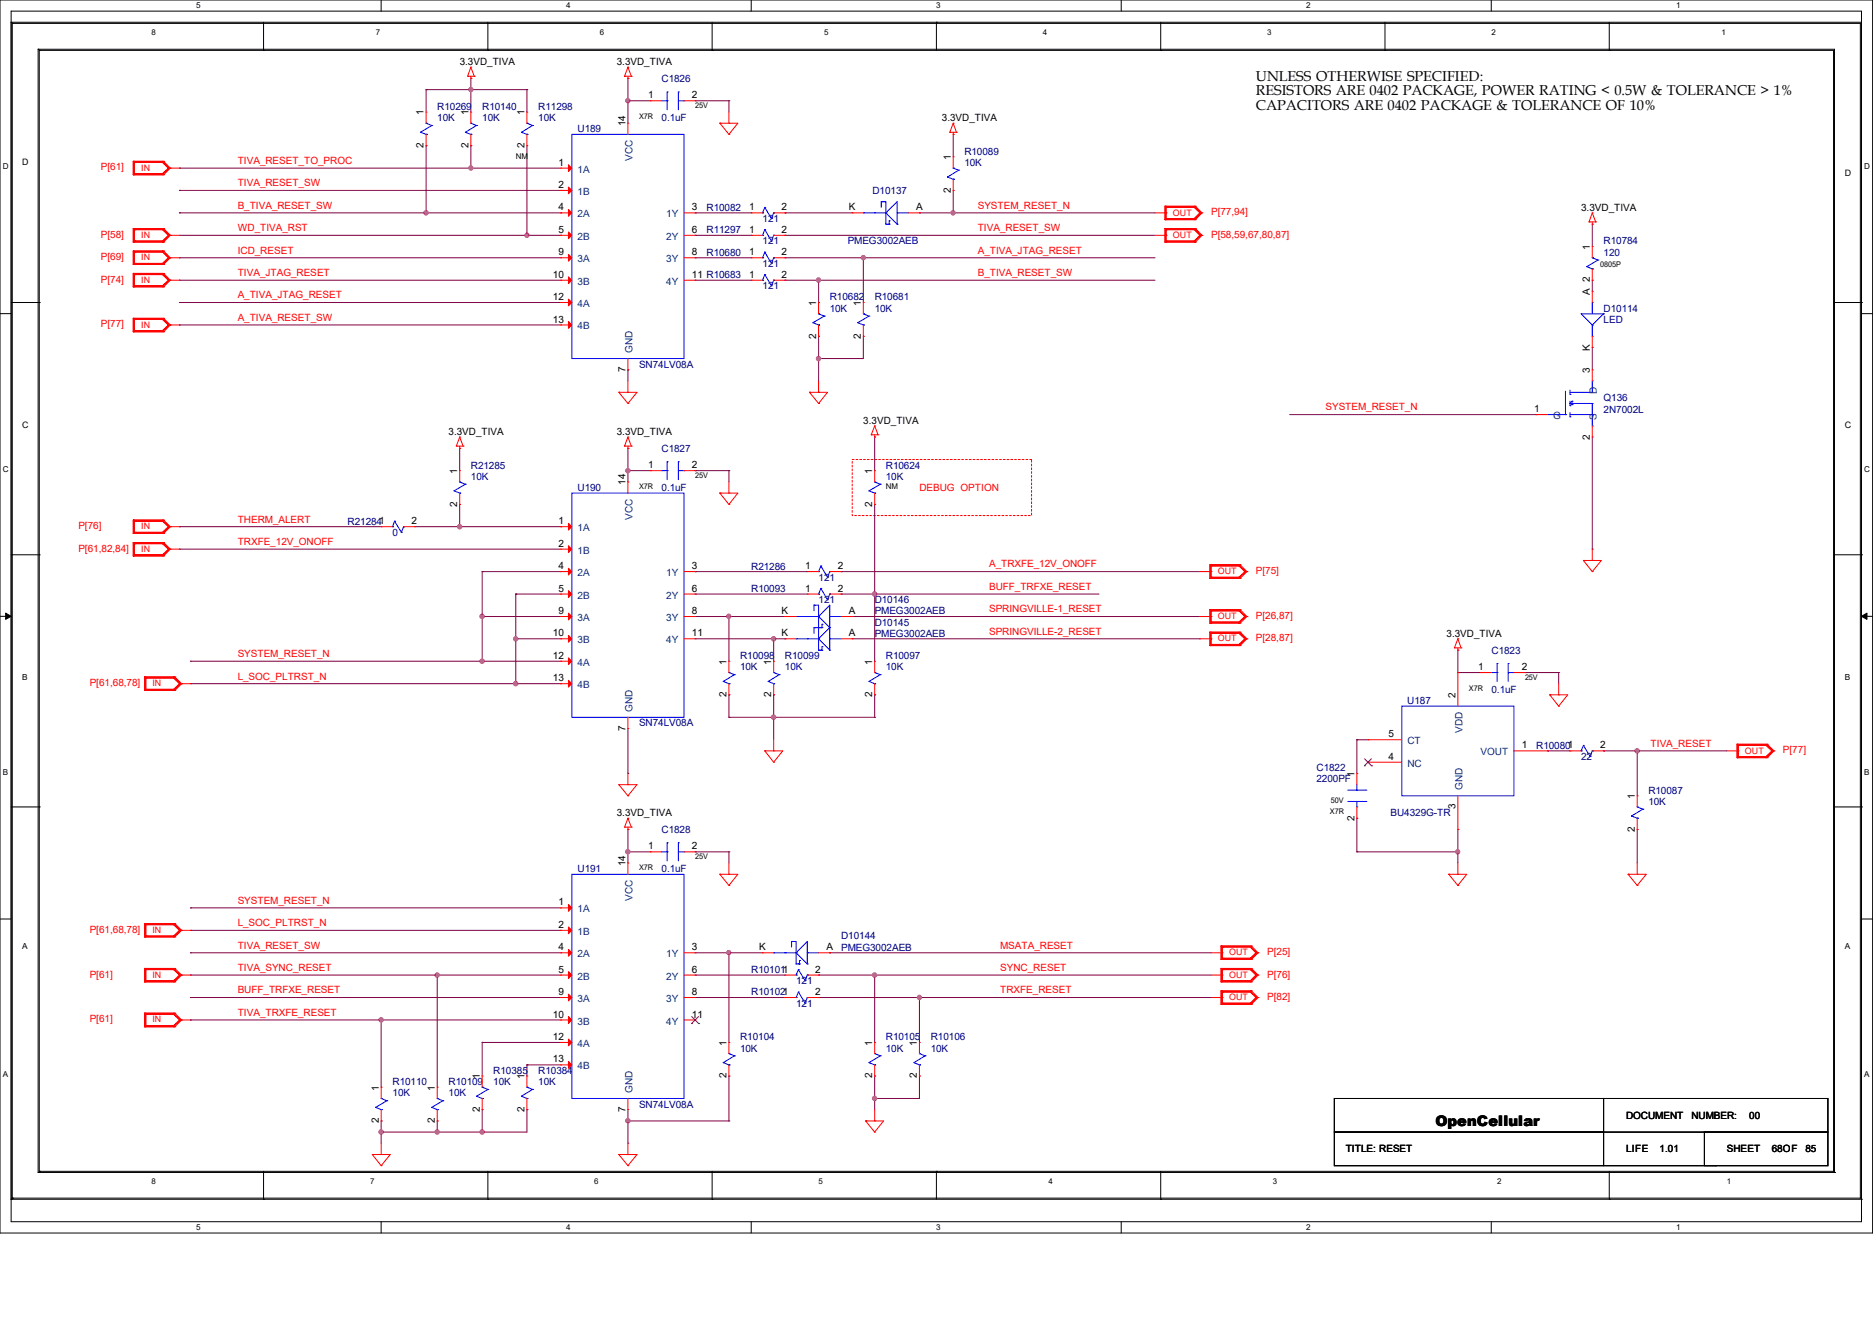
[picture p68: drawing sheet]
<svg xmlns="http://www.w3.org/2000/svg" width="420mm" height="297mm" viewBox="0 0 420 297" stroke-linecap="round" stroke-linejoin="round" font-family="sans-serif">
<defs><g id="words">
<text font-size="3.3" x="321.9" y="252.5">OpenCellular</text>
<g font-size="3.2">
<text x="281.6" y="18.2">UNLESS OTHERWISE SPECIFIED:</text>
<text x="281.6" y="21.4">RESISTORS ARE 0402 PACKAGE, POWER RATING &lt; 0.5W &amp; TOLERANCE &gt; 1%</text>
<text x="281.6" y="24.6">CAPACITORS ARE 0402 PACKAGE &amp; TOLERANCE OF 10%</text>
</g>
<g font-size="2.2">
<text x="103.1" y="14.6">3.3VD_TIVA</text>
<text x="138.3" y="14.6">3.3VD_TIVA</text>
<text x="145.3" y="22.1">1</text>
<text x="155.2" y="22.1">2</text>
<text x="95" y="25.9" transform="rotate(-90 95 25.9)">1</text>
<text x="105" y="25.9" transform="rotate(-90 105 25.9)">1</text>
<text x="117.6" y="25.9" transform="rotate(-90 117.6 25.9)">1</text>
<text x="140.3" y="28.4" transform="rotate(-90 140.3 28.4)">14</text>
<text x="211.2" y="27.2">3.3VD_TIVA</text>
<text x="95" y="33.2" transform="rotate(-90 95 33.2)">2</text>
<text x="105" y="33.2" transform="rotate(-90 105 33.2)">2</text>
<text x="117.6" y="33.2" transform="rotate(-90 117.6 33.2)">2</text>
<text x="213.2" y="35.9" transform="rotate(-90 213.2 35.9)">1</text>
<text x="125.2" y="37.2">1</text>
<text x="125.2" y="42.2">2</text>
<text x="125.2" y="47.2">4</text>
<text x="155.2" y="47.2">3</text>
<text x="168" y="47.2">1</text>
<text x="175.3" y="47.2">2</text>
<text x="190.3" y="47.2">K</text>
<text x="205.4" y="47.2">A</text>
<text x="213.2" y="43.3" transform="rotate(-90 213.2 43.3)">2</text>
<text x="354.5" y="47.3">3.3VD_TIVA</text>
<text x="125.2" y="52.2">5</text>
<text x="155.2" y="52.2">6</text>
<text x="168" y="52.2">1</text>
<text x="175.3" y="52.2">2</text>
<text x="125.2" y="57.3">9</text>
<text x="155.2" y="57.3">8</text>
<text x="168" y="57.3">1</text>
<text x="175.3" y="57.3">2</text>
<text x="356.5" y="56" transform="rotate(-90 356.5 56)">1</text>
<text x="124" y="62.3">10</text>
<text x="155.2" y="62.3">11 R10683</text>
<text x="168" y="62.3">1</text>
<text x="175.3" y="62.3">2</text>
<text x="124" y="67.3">12</text>
<text x="183" y="68.6" transform="rotate(-90 183 68.6)">1</text>
<text x="193" y="68.6" transform="rotate(-90 193 68.6)">1</text>
<text x="356.5" y="66.1" transform="rotate(-90 356.5 66.1)">A 2</text>
<text x="124" y="72.3">13</text>
<text x="183" y="75.9" transform="rotate(-90 183 75.9)">2</text>
<text x="193" y="75.9" transform="rotate(-90 193 75.9)">2</text>
<text x="140.3" y="83.5" transform="rotate(-90 140.3 83.5)">7</text>
<text x="356.5" y="83.7" transform="rotate(-90 356.5 83.7)">3</text>
<text x="356.5" y="78.7" transform="rotate(-90 356.5 78.7)">K</text>
<text x="193.6" y="95">3.3VD_TIVA</text>
<text x="344" y="92.5">1</text>
<text x="100.6" y="97.6">3.3VD_TIVA</text>
<text x="138.3" y="97.6">3.3VD_TIVA</text>
<text x="356.5" y="98.6" transform="rotate(-90 356.5 98.6)">2</text>
<text x="102.5" y="106.3" transform="rotate(-90 102.5 106.3)">1</text>
<text x="145.3" y="105">1</text>
<text x="155.2" y="105">2</text>
<text x="195.6" y="106.3" transform="rotate(-90 195.6 106.3)">1</text>
<text x="102.5" y="113.7" transform="rotate(-90 102.5 113.7)">2</text>
<text x="140.3" y="108.8" transform="rotate(-90 140.3 108.8)">14</text>
<text x="195.6" y="113.7" transform="rotate(-90 195.6 113.7)">2</text>
<text x="92.3" y="117.6">2</text>
<text x="125.2" y="117.6">1</text>
<text x="125.2" y="122.6">2</text>
<text x="125.2" y="127.7">4</text>
<text x="155.2" y="127.7">3</text>
<text x="180.6" y="127.7">1</text>
<text x="187.8" y="127.7">2</text>
<text x="125.2" y="132.7">5</text>
<text x="125.2" y="137.8">9</text>
<text x="155.2" y="132.7">6</text>
<text x="155.2" y="137.8">8</text>
<text x="175.3" y="137.8">K</text>
<text x="180.6" y="132.7">1</text>
<text x="187.8" y="132.7">2</text>
<text x="190.4" y="137.8">A</text>
<text x="124" y="142.7">10</text>
<text x="155.2" y="142.7">11</text>
<text x="175.3" y="142.7">K</text>
<text x="190.4" y="142.7">A</text>
<text x="324.4" y="142.8">3.3VD_TIVA</text>
<text x="124" y="147.8">12</text>
<text x="162.9" y="149.1" transform="rotate(-90 162.9 149.1)">1</text>
<text x="172.9" y="149.1" transform="rotate(-90 172.9 149.1)">1</text>
<text x="195.6" y="149.1" transform="rotate(-90 195.6 149.1)">1</text>
<text x="124" y="152.8">13</text>
<text x="331.4" y="150.3">1</text>
<text x="341.2" y="150.3">2</text>
<text x="162.9" y="156.4" transform="rotate(-90 162.9 156.4)">2</text>
<text x="172.9" y="156.4" transform="rotate(-90 172.9 156.4)">2</text>
<text x="195.6" y="156.4" transform="rotate(-90 195.6 156.4)">2</text>
<text x="326.3" y="156.6" transform="rotate(-90 326.3 156.6)">2</text>
<text x="140.3" y="164" transform="rotate(-90 140.3 164)">7</text>
<text x="311.3" y="165.4">5</text>
<text x="341.2" y="167.9">1</text>
<text x="358.8" y="167.9">2</text>
<text x="311.3" y="170.4">4</text>
<text x="303.7" y="174.2" transform="rotate(-90 303.7 174.2)">1</text>
<text x="366.6" y="179.2" transform="rotate(-90 366.6 179.2)">1</text>
<text x="138.3" y="183.1">3.3VD_TIVA</text>
<text x="303.7" y="184.1" transform="rotate(-90 303.7 184.1)">2</text>
<text x="326.3" y="181.6" transform="rotate(-90 326.3 181.6)">3</text>
<text x="145.3" y="190.5">1</text>
<text x="155.2" y="190.5">2</text>
<text x="366.6" y="186.6" transform="rotate(-90 366.6 186.6)">2</text>
<text x="140.3" y="194.3" transform="rotate(-90 140.3 194.3)">14</text>
<text x="125.2" y="203.1">1</text>
<text x="125.2" y="208.2">2</text>
<text x="125.2" y="213.2">4</text>
<text x="155.2" y="213.2">3</text>
<text x="170.2" y="213.2">K</text>
<text x="185.3" y="213.2">A</text>
<text x="125.2" y="218.2">5</text>
<text x="155.2" y="218.2">6</text>
<text x="182.8" y="218.2">2</text>
<text x="125.2" y="223.2">9</text>
<text x="155.2" y="223.2">8</text>
<text x="182.8" y="223.2">2</text>
<text x="124" y="228.3">10</text>
<text x="124" y="233.3">12</text>
<text x="155.2" y="228.3">11</text>
<text x="124" y="238.3">13</text>
<text x="162.9" y="234.6" transform="rotate(-90 162.9 234.6)">1</text>
<text x="195.6" y="234.6" transform="rotate(-90 195.6 234.6)">1</text>
<text x="205.6" y="234.6" transform="rotate(-90 205.6 234.6)">1</text>
<text x="84.9" y="244.6" transform="rotate(-90 84.9 244.6)">1</text>
<text x="97.5" y="244.6" transform="rotate(-90 97.5 244.6)">1</text>
<text x="107.6" y="242.1" transform="rotate(-90 107.6 242.1)">1</text>
<text x="117.6" y="242.1" transform="rotate(-90 117.6 242.1)">1</text>
<text x="162.9" y="241.9" transform="rotate(-90 162.9 241.9)">2</text>
<text x="195.6" y="241.9" transform="rotate(-90 195.6 241.9)">2</text>
<text x="205.6" y="241.9" transform="rotate(-90 205.6 241.9)">2</text>
<text x="84.9" y="252" transform="rotate(-90 84.9 252)">2</text>
<text x="97.5" y="252" transform="rotate(-90 97.5 252)">2</text>
<text x="107.6" y="249.5" transform="rotate(-90 107.6 249.5)">2</text>
<text x="117.6" y="249.5" transform="rotate(-90 117.6 249.5)">2</text>
<text x="140.3" y="249.5" transform="rotate(-90 140.3 249.5)">7</text>
<text x="364.6" y="251">DOCUMENT</text>
<text x="379.3" y="251">NUMBER:</text>
<text x="392.3" y="251">00</text>
<text x="301.8" y="258.5">TITLE: RESET</text>
<text x="364.6" y="258.5">LIFE</text>
<text x="372.1" y="258.5">1.01</text>
<text x="387.2" y="258.5">SHEET</text>
<text x="397.3" y="258.5">68OF</text>
<text x="404.8" y="258.5">85</text>
</g>
<g font-size="2.2" fill="#000080">
<text x="148.3" y="18.4">C1826</text>
<text x="98" y="24.6">R10269</text>
<text x="98" y="27.2">10K</text>
<text x="108.1" y="24.6">R10140</text>
<text x="108.1" y="27.2">10K</text>
<text x="120.7" y="24.6">R11298</text>
<text x="120.7" y="27.2">10K</text>
<text x="129.5" y="29.7">U189</text>
<text x="148.3" y="27.2">0.1uF</text>
<text x="216.2" y="34.7">R10089</text>
<text x="216.2" y="37.2">10K</text>
<text x="158.4" y="47.3">R10082</text>
<text x="195.6" y="43.5">D10137</text>
<text x="158.4" y="52.3">R11297</text>
<text x="171" y="49.8">121</text>
<text x="158.4" y="57.3">R10680</text>
<text x="171" y="54.8">121</text>
<text x="171" y="59.9">121</text>
<text x="190.1" y="54.8">PMEG3002AEB</text>
<text x="359.6" y="54.8">R10784</text>
<text x="359.6" y="57.3">120</text>
<text x="171" y="64.9">121</text>
<text x="186.1" y="67.4">R10682</text>
<text x="186.1" y="69.9">10K</text>
<text x="196.1" y="67.4">R10681</text>
<text x="196.1" y="69.9">10K</text>
<text x="359.6" y="69.9">D10114</text>
<text x="359.6" y="72.4">LED</text>
<text x="143.3" y="82.5">SN74LV08A</text>
<text x="359.6" y="90">Q136</text>
<text x="359.6" y="92.5">2N7002L</text>
<text x="148.3" y="101.3">C1827</text>
<text x="105.6" y="105.1">R21285</text>
<text x="105.6" y="107.6">10K</text>
<text x="198.6" y="105.1">R10624</text>
<text x="198.6" y="107.6">10K</text>
<text x="129.5" y="110.2">U190</text>
<text x="148.3" y="110.2">0.1uF</text>
<text x="77.9" y="117.7">R212841</text>
<text x="88" y="120.2">0</text>
<text x="168.4" y="127.8">R21286</text>
<text x="183.6" y="130.3">121</text>
<text x="168.4" y="132.8">R10093</text>
<text x="183.6" y="135.3">121</text>
<text x="196.1" y="135.3">D10146</text>
<text x="196.1" y="137.8">PMEG3002AEB</text>
<text x="196.1" y="140.3">D10145</text>
<text x="196.1" y="142.8">PMEG3002AEB</text>
<text x="165.9" y="147.9">R10098</text>
<text x="176" y="147.9">R10099</text>
<text x="198.6" y="147.9">R10097</text>
<text x="334.4" y="146.6">C1823</text>
<text x="165.9" y="150.4">10K</text>
<text x="176" y="150.4">10K</text>
<text x="198.6" y="150.4">10K</text>
<text x="334.4" y="155.4">0.1uF</text>
<text x="315.6" y="157.9">U187</text>
<text x="143.3" y="162.9">SN74LV08A</text>
<text x="344.5" y="168">R100801</text>
<text x="295.2" y="173">C1822</text>
<text x="354.5" y="170.5">22</text>
<text x="295.2" y="175.5">2200PF</text>
<text x="369.6" y="178.1">R10087</text>
<text x="311.8" y="183">BU4329G-TR</text>
<text x="369.6" y="180.6">10K</text>
<text x="148.3" y="186.9">C1828</text>
<text x="129.5" y="195.6">U191</text>
<text x="148.3" y="195.6">0.1uF</text>
<text x="188.6" y="210.7">D10144</text>
<text x="188.6" y="213.2">PMEG3002AEB</text>
<text x="168.4" y="218.3">R101011</text>
<text x="178.5" y="220.8">121</text>
<text x="168.4" y="223.3">R101021</text>
<text x="178.5" y="225.8">121</text>
<text x="165.9" y="233.3">R10104</text>
<text x="198.6" y="233.3">R10105</text>
<text x="208.7" y="233.3">R10106</text>
<text x="165.9" y="235.9">10K</text>
<text x="198.6" y="235.9">10K</text>
<text x="208.7" y="235.9">10K</text>
<text x="88" y="243.4">R10110</text>
<text x="88" y="245.9">10K</text>
<text x="100.6" y="243.4">R10109</text>
<text x="100.6" y="245.9">10K</text>
<text x="110.6" y="240.9">R10385</text>
<text x="110.6" y="243.4">10K</text>
<text x="120.7" y="240.9">R10384</text>
<text x="120.7" y="243.4">10K</text>
<text x="143.3" y="248.5">SN74LV08A</text>
</g>
<g font-size="2.2" fill="#f00">
<text x="22.6" y="38.2">P[61]</text>
<text x="53.3" y="41.8">TIVA_RESET_SW</text>
<text x="53.3" y="36.8">TIVA_RESET_TO_PROC</text>
<text x="53.3" y="46.8">B_TIVA_RESET_SW</text>
<text x="219.2" y="46.8">SYSTEM_RESET_N</text>
<text x="22.6" y="53.3">P[58]</text>
<text x="53.3" y="51.9">WD_TIVA_RST</text>
<text x="219.2" y="51.9">TIVA_RESET_SW</text>
<text x="271.6" y="48.3">P[77,94]</text>
<text x="271.6" y="53.3">P[58,59,67,80,87]</text>
<text x="22.6" y="58.3">P[69]</text>
<text x="53.3" y="56.9">ICD_RESET</text>
<text x="219.2" y="56.9">A_TIVA_JTAG_RESET</text>
<text x="22.6" y="63.4">P[74]</text>
<text x="53.3" y="61.9">TIVA_JTAG_RESET</text>
<text x="219.2" y="61.9">B_TIVA_RESET_SW</text>
<text x="53.3" y="66.9">A_TIVA_JTAG_RESET</text>
<text x="53.3" y="72">A_TIVA_RESET_SW</text>
<text x="22.6" y="73.4">P[77]</text>
<text x="297.2" y="92.1">SYSTEM_RESET_N</text>
<text x="206.2" y="110.2">DEBUG OPTION</text>
<text x="17.6" y="118.7">P[76]</text>
<text x="53.3" y="117.2">THERM_ALERT</text>
<text x="17.6" y="123.7">P[61,82,84]</text>
<text x="53.3" y="122.3">TRXFE_12V_ONOFF</text>
<text x="221.8" y="127.3">A_TRXFE_12V_ONOFF</text>
<text x="281.6" y="128.7">P[75]</text>
<text x="221.8" y="137.4">SPRINGVILLE-1_RESET</text>
<text x="221.8" y="132.3">BUFF_TRFXE_RESET</text>
<text x="221.8" y="142.4">SPRINGVILLE-2_RESET</text>
<text x="281.6" y="138.8">P[26,87]</text>
<text x="281.6" y="143.8">P[28,87]</text>
<text x="53.3" y="147.4">SYSTEM_RESET_N</text>
<text x="20.1" y="153.9">P[61,68,78]</text>
<text x="53.3" y="152.4">L_SOC_PLTRST_N</text>
<text x="370.1" y="167.5">TIVA_RESET</text>
<text x="399.8" y="169">P[77]</text>
<text x="53.3" y="202.7">SYSTEM_RESET_N</text>
<text x="20.1" y="209.2">P[61,68,78]</text>
<text x="53.3" y="207.8">L_SOC_PLTRST_N</text>
<text x="53.3" y="212.8">TIVA_RESET_SW</text>
<text x="224.3" y="212.8">MSATA_RESET</text>
<text x="284.1" y="214.2">P[25]</text>
<text x="20.1" y="219.3">P[61]</text>
<text x="53.3" y="217.8">TIVA_SYNC_RESET</text>
<text x="224.3" y="217.8">SYNC_RESET</text>
<text x="284.1" y="219.3">P[76]</text>
<text x="53.3" y="222.8">BUFF_TRFXE_RESET</text>
<text x="53.3" y="227.9">TIVA_TRXFE_RESET</text>
<text x="224.3" y="222.8">TRXFE_RESET</text>
<text x="284.1" y="224.3">P[82]</text>
<text x="20.1" y="229.3">P[61]</text>
</g>
<g font-size="2.2" fill="#004080">
<text x="129.5" y="38.7">1A</text>
<text x="141.9" y="36.1" transform="rotate(-90 141.9 36.1)">VCC</text>
<text x="129.5" y="43.7">1B</text>
<text x="129.5" y="53.8">2B</text>
<text x="129.5" y="48.8">2A</text>
<text x="149.4" y="48.8">1Y</text>
<text x="149.4" y="53.8">2Y</text>
<text x="129.5" y="58.8">3A</text>
<text x="149.4" y="58.8">3Y</text>
<text x="129.5" y="63.9">3B</text>
<text x="149.4" y="63.9">4Y</text>
<text x="129.5" y="68.9">4A</text>
<text x="129.5" y="73.9">4B</text>
<text x="141.9" y="79.2" transform="rotate(-90 141.9 79.2)">GND</text>
<text x="358.1" y="88.3" transform="rotate(-90 358.1 88.3)">D</text>
<text x="348.3" y="94">G</text>
<text x="358.1" y="94.3" transform="rotate(-90 358.1 94.3)">S</text>
<text x="129.5" y="119.2">1A</text>
<text x="141.9" y="116.6" transform="rotate(-90 141.9 116.6)">VCC</text>
<text x="129.5" y="124.2">1B</text>
<text x="129.5" y="129.2">2A</text>
<text x="149.4" y="129.2">1Y</text>
<text x="129.5" y="134.3">2B</text>
<text x="149.4" y="134.3">2Y</text>
<text x="129.5" y="139.3">3A</text>
<text x="149.4" y="139.3">3Y</text>
<text x="129.5" y="144.3">3B</text>
<text x="129.5" y="149.4">4A</text>
<text x="149.4" y="144.3">4Y</text>
<text x="129.5" y="154.4">4B</text>
<text x="141.9" y="159.6" transform="rotate(-90 141.9 159.6)">GND</text>
<text x="315.6" y="167">CT</text>
<text x="328" y="164.4" transform="rotate(-90 328 164.4)">VDD</text>
<text x="315.6" y="172">NC</text>
<text x="332" y="169.5">VOUT</text>
<text x="328" y="177.2" transform="rotate(-90 328 177.2)">GND</text>
<text x="141.9" y="202.1" transform="rotate(-90 141.9 202.1)">VCC</text>
<text x="129.5" y="209.7">1B</text>
<text x="129.5" y="204.7">1A</text>
<text x="129.5" y="214.8">2A</text>
<text x="149.4" y="214.8">1Y</text>
<text x="129.5" y="219.8">2B</text>
<text x="149.4" y="219.8">2Y</text>
<text x="129.5" y="224.8">3A</text>
<text x="149.4" y="224.8">3Y</text>
<text x="129.5" y="229.8">3B</text>
<text x="149.4" y="229.8">4Y</text>
<text x="129.5" y="234.9">4A</text>
<text x="129.5" y="239.9">4B</text>
<text x="141.9" y="245.1" transform="rotate(-90 141.9 245.1)">GND</text>
</g>
<g font-size="2">
<text x="5" y="37">D</text>
<text x="413.6" y="39.5">D</text>
<text x="5" y="96.1">C</text>
<text x="413.6" y="96.1">C</text>
</g>
<g font-size="2" fill="#f00">
<text x="31.7" y="38.3">IN</text>
<text x="31.7" y="53.3">IN</text>
<text x="263" y="48.3">OUT</text>
<text x="263" y="53.3">OUT</text>
<text x="31.7" y="58.4">IN</text>
<text x="31.7" y="63.4">IN</text>
<text x="31.7" y="73.5">IN</text>
<text x="31.7" y="118.7">IN</text>
<text x="31.7" y="123.8">IN</text>
<text x="273" y="128.8">OUT</text>
<text x="273" y="138.9">OUT</text>
<text x="273" y="143.9">OUT</text>
<text x="34.2" y="153.9">IN</text>
<text x="391.2" y="169">OUT</text>
<text x="34.2" y="209.3">IN</text>
<text x="275.6" y="214.3">OUT</text>
<text x="34.2" y="219.3">IN</text>
<text x="275.6" y="219.3">OUT</text>
<text x="275.6" y="224.4">OUT</text>
<text x="34.2" y="229.4">IN</text>
</g>
<g font-size="1.9">
<text x="5" y="152.6">B</text>
<text x="413.6" y="152.6">B</text>
<text x="5" y="212.9">A</text>
<text x="413.6" y="212.9">A</text>
</g>
<g font-size="1.8">
<text x="44" y="1.9">5</text>
<text x="127" y="1.9">4</text>
<text x="209.9" y="1.9">3</text>
<text x="292.9" y="1.9">2</text>
<text x="375.9" y="1.9">1</text>
<text x="34" y="7.9">8</text>
<text x="84.2" y="7.9">7</text>
<text x="134.5" y="7.9">6</text>
<text x="184.8" y="7.9">5</text>
<text x="233.8" y="7.9">4</text>
<text x="284.1" y="7.9">3</text>
<text x="334.4" y="7.9">2</text>
<text x="386" y="7.9">1</text>
<text x="115.7" y="35.6">NM</text>
<text x=".6" y="38">D</text>
<text x="418" y="38">D</text>
<text x=".6" y="105.9">C</text>
<text x="418" y="105.9">C</text>
<text x="198.6" y="109.7">NM</text>
<text x=".6" y="173.8">B</text>
<text x="418" y="173.8">B</text>
<text x=".6" y="241.7">A</text>
<text x="418" y="241.7">A</text>
<text x="34" y="265.6">8</text>
<text x="83" y="265.6">7</text>
<text x="133.3" y="265.6">6</text>
<text x="183.6" y="265.6">5</text>
<text x="235.1" y="265.6">4</text>
<text x="285.4" y="265.6">3</text>
<text x="335.7" y="265.6">2</text>
<text x="387.2" y="265.6">1</text>
<text x="44" y="275.9">5</text>
<text x="127" y="275.9">4</text>
<text x="209.9" y="275.9">3</text>
<text x="292.9" y="275.9">2</text>
<text x="375.9" y="275.9">1</text>
</g>
<g font-size="1.7">
<text x="143.3" y="26.8">X7R</text>
<text x="155.9" y="24.2">25V</text>
<text x="358.8" y="59.9">0805P</text>
<text x="155.9" y="107.2">25V</text>
<text x="143.3" y="109.7">X7R</text>
<text x="329.4" y="155">X7R</text>
<text x="342" y="152.5">25V</text>
<text x="298.2" y="182.6">X7R</text>
<text x="298.4" y="180.1">50V</text>
<text x="143.3" y="195.2">X7R</text>
<text x="155.9" y="192.7">25V</text>
</g>
</g></defs>
<path d="M0 0h419.9v276.6h-419.9zM2.5 2.5h414.9v271.6h-414.9z" fill="none" stroke="#000" stroke-width=".22"/>
<g fill="#fff">
<path d="M44 .3h1v1.9h-1z"/>
<path d="M44 274.3h1v2h-1z"/>
</g>
<path d="M85.5 0v2.5M85.5 274.1v2.5" fill="none" stroke="#000" stroke-width=".22"/>
<g fill="#fff">
<path d="M127 .3h.9v1.9h-.9z"/>
<path d="M127 274.3h.9v2h-.9z"/>
</g>
<path d="M168.4 0v2.5M168.4 274.1v2.5" fill="none" stroke="#000" stroke-width=".22"/>
<g fill="#fff">
<path d="M209.9 .3h1v1.9h-1z"/>
<path d="M209.9 274.3h1v2h-1z"/>
</g>
<path d="M251.4 0v2.5M251.4 274.1v2.5" fill="none" stroke="#000" stroke-width=".22"/>
<g fill="#fff">
<path d="M292.9 .3h1v1.9h-1z"/>
<path d="M292.9 274.3h1v2h-1z"/>
</g>
<path d="M334.4 0v2.5M334.4 274.1v2.5" fill="none" stroke="#000" stroke-width=".22"/>
<g fill="#fff">
<path d="M375.9 .3h1v1.9h-1z"/>
<path d="M375.9 274.3h1v2h-1z"/>
<path d="M.6 36.4h1.3v2h-1.3z"/>
<path d="M418 36.4h1.3v2h-1.3z"/>
<path d="M.6 104.3h1.3v2h-1.3z"/>
<path d="M418 104.3h1.3v2h-1.3z"/>
</g>
<path d="M0 70.4h2.5M417.4 70.4h2.5" fill="none" stroke="#000" stroke-width=".22"/>
<g fill="#fff">
<path d="M.6 172.2h1.2v2h-1.2z"/>
<path d="M418 172.2h1.2v2h-1.2z"/>
</g>
<path d="M0 138.3h2.5M417.4 138.3h2.5" fill="none" stroke="#000" stroke-width=".22"/>
<path d="M1.3 137.5l1.2 .8-1.2 .6zM417.4 138.3l1.2-.8v1.4z" fill="#000" stroke="#000" stroke-width=".22"/>
<g fill="#fff">
<path d="M.6 240.1h1.2v2h-1.2z"/>
<path d="M418 240.1h1.2v2h-1.2z"/>
</g>
<g fill="none" stroke="#000" stroke-width=".22">
<path d="M2.5 5h.1M2.5 5h414.9v264M2.5 5v264M2.8 5.2h.1M2.8 5.2v263.6M2.8 5.2h414.4v263.6M8.6 11h.1M8.6 11v252M8.6 11h402.8v252M8.8 11.3h.1M8.8 11.3h402.3v251.5M8.8 11.3v251.5"/>
<path d="M59.1 11.3h.1M59.1 5v6.3M109.4 11.3h.1M109.4 5v6.3M159.7 11.3h.1M159.7 5v6.3M210 5h.1M210 5v6.3M260.3 11.3h.1M260.3 5v6.3M310.6 11.3h.1M310.6 5v6.3"/>
<path d="M360.8 11.3h.1M360.8 5v6.3M2.5 67.9h6.3M8.8 67.9h.1M411.1 67.9h6.3M417.4 67.9h.1M2.5 124.5h6.3M8.8 124.5h.1M411.1 124.5h6.3M417.4 124.5h.1M2.5 181h6.3M8.8 181h.1"/>
<path d="M411.1 181h6.3M417.4 181h.1M0 206.2h2.5M417.4 206.2h2.5M299.2 246.4h110.7v7.6h-110.7zM299.2 254h60.4v7.5h-60.4zM359.6 246.4h.1M359.6 246.4v7.6M382.2 254h27.7v7.5h-27.7zM2.5 269h.1M2.5 269h414.9M2.8 268.8h.1"/>
<path d="M2.8 268.8h414.4M8.6 263h.1M8.6 263h402.8M8.8 262.8h.1M8.8 262.8h402.3M59.1 269h.1M59.1 262.8v6.2M109.4 269h.1M109.4 262.8v6.2M159.7 269h.1M159.7 262.8v6.2M210 262.8h.1"/>
<path d="M210 262.8v6.2M260.3 269h.1M260.3 262.8v6.2M359.6 261.5h25.1M360.8 269h.1M360.8 262.8v6.2M384.7 261.5h.1M411.1 262.8h.1M411.4 263h.1M417.2 268.8h.1M417.4 269h.1"/>
</g>
<path d="M191.1 103.1h40.2v12.6h-40.2z" fill="none" stroke="#f00" stroke-width=".22" stroke-dasharray=".4"/>
<g fill="none" stroke="#800040" stroke-width=".22">
<path d="M105.6 17.6h.1M105.6 17.6v7.5M140.8 17.6h.1M140.8 17.6v10M40.2 37.7h.1M40.2 37.7h85.5M95.5 20.1h.1M95.5 32.7h.1M95.5 20.1v5M95.5 32.7v15.1M95.5 20.1h22.7M105.6 20.1h.1"/>
<path d="M105.6 32.7h.1M105.6 37.7h.1M105.6 32.7v5M118.2 20.1h.1M118.2 20.1v5M118.2 32.7v20.1M140.8 22.6h.1M140.8 22.6h5M155.9 22.6h.1M155.9 22.6h7.5M163.4 22.6h.1M163.4 22.6v2.5"/>
<path d="M213.7 30.1h.1M213.7 30.1v5.1M40.2 42.7h.1M40.2 57.8h.1M40.2 47.8h.1M40.2 42.7h85.5M40.2 52.8h85.5M40.2 47.8h85.5M40.2 57.8h85.5M118.2 52.8h.1M125.7 47.8h.1M125.7 52.8h.1"/>
<path d="M155.9 47.8h.1M155.9 57.8h.1M155.9 52.8h.1M155.9 52.8h12.5M155.9 47.8h12.5M155.9 57.8h12.5M176 57.8h.1M176 47.8h.1M176 52.8h.1M176 52.8h83M176 47.8h15.1M176 57.8h83"/>
<path d="M193.6 57.8h.1M193.6 57.8v10.1M206.2 47.8h.1M206.2 47.8h52.8M213.7 47.8h.1M213.7 42.7h.1M213.7 42.7v5.1M357 50.3h.1M357 50.3v5M40.2 67.9h.1M40.2 62.9h.1M40.2 72.9h.1"/>
<path d="M40.2 67.9h85.5M40.2 62.9h85.5M40.2 72.9h85.5M155.9 62.9h.1M155.9 62.9h12.5M176 62.9h.1M176 62.9h83M183.6 75.4h.1M183.6 62.9h.1M183.6 62.9v5M183.6 75.4v10.1M193.6 75.4h.1"/>
<path d="M193.6 75.4v5h-10M357 77.9h.1M357 62.9h.1M357 62.9v2.5M357 77.9v5.1M140.8 83h.1M140.8 83v2.5M183.6 80.4h.1M196.1 98h.1M196.1 98v7.6M289.2 93h55.3M344.5 93h.1"/>
<path d="M357 98v25.2M40.2 118.2h.1M40.2 118.2h45.3M93 118.2h32.7M103.1 118.2h.1M103.1 100.6h.1M103.1 100.6v5M103.1 113.2v5M125.7 118.2h.1M140.8 100.6h.1M140.8 105.6h.1M140.8 100.6v7.5"/>
<path d="M140.8 105.6h5M155.9 105.6h.1M155.9 105.6h7.5M163.4 105.6h.1M163.4 105.6v2.5M196.1 113.2h.1M196.1 113.2v35.1M40.2 123.2h.1M40.2 123.2h85.5M108.1 138.3h.1M108.1 128.2h.1M108.1 138.3h17.6"/>
<path d="M108.1 128.2v20.1M108.1 128.2h17.6M115.7 133.3h.1M115.7 133.3h10M115.7 133.3v20.1M155.9 133.3h.1M155.9 128.2h.1M155.9 133.3h25.1M155.9 138.3h20.1M155.9 128.2h25.1M163.4 138.3h.1M163.4 138.3v10"/>
<path d="M176 138.3h.1M188.6 133.3h.1M188.6 128.2h.1M188.6 133.3h57.8M188.6 128.2h80.4M191.1 138.3h77.9M196.1 133.3h.1M269 138.3h.1M357 123.2h.1M42.7 153.4h.1M42.7 148.3h.1M42.7 153.4h83"/>
<path d="M42.7 148.3h83M108.1 148.3h.1M115.7 153.4h.1M115.7 143.3h.1M115.7 143.3h10M155.9 143.3h20.1M163.4 155.9h.1M163.4 155.9v5M173.5 143.3h.1M173.5 155.9h.1M173.5 143.3v5M173.5 155.9v10"/>
<path d="M176 143.3h.1M191.1 143.3h77.9M196.1 155.9h.1M196.1 155.9v5M269 143.3h.1M326.9 145.8h.1M326.9 150.9h.1M326.9 145.8v5.1M326.9 150.9h5M342 150.9h.1M342 150.9h7.5M349.5 150.9h.1"/>
<path d="M349.5 150.9v2.5M140.8 173.5h.1M140.8 163.4v10.1M163.4 160.9h.1M163.4 160.9h32.7M173.5 160.9h.1M196.1 160.9h.1M304.2 165.9h.1M304.2 165.9v7.6M304.2 165.9h2.5M347 168.4h.1M347 168.4h5"/>
<path d="M359.6 168.4h.1M359.6 168.4h27.6M367.1 168.4h.1M367.1 168.4v10.1M140.8 186.1h.1M140.8 191.1h.1M140.8 186.1v7.5M140.8 191.1h5M155.9 191.1h.1M155.9 191.1h7.5M163.4 191.1h.1M163.4 191.1v2.5"/>
<path d="M304.2 183.6h.1M304.2 191.1h.1M304.2 191.1h22.7M304.2 183.6v7.5M326.9 186.1h.1M326.9 191.1h.1M326.9 186.1v7.5M367.1 186.1h.1M367.1 186.1v7.5M42.7 208.7h.1M42.7 203.7h.1M42.7 218.7h.1"/>
<path d="M42.7 213.7h.1M42.7 218.7h83M42.7 213.7h83M42.7 208.7h83M42.7 203.7h83M98 218.7h.1M98 218.7v25.2M155.9 218.7h.1M155.9 218.7h20.1M155.9 213.7h15.1M163.4 213.7h.1M163.4 213.7v20.1"/>
<path d="M183.6 218.7h.1M183.6 218.7h88M186.1 213.7h.1M186.1 213.7h85.5M196.1 218.7h.1M196.1 218.7v15.1M42.7 223.8h.1M42.7 228.8h.1M42.7 228.8h83M42.7 223.8h83M85.5 228.8h.1M85.5 228.8v15.1"/>
<path d="M108.1 233.8h.1M108.1 233.8v7.6M108.1 233.8h17.6M118.2 238.9h.1M118.2 238.9v2.5M118.2 238.9h7.5M155.9 223.8h.1M155.9 223.8h20.1M183.6 223.8h.1M183.6 223.8h88M206.2 223.8h.1M206.2 223.8v10"/>
<path d="M85.5 251.5h.1M85.5 254h.1M85.5 251.5v5M98 251.5h.1M98 254h.1M98 251.5v2.5M108.1 248.9h.1M108.1 254h.1M108.1 248.9v5.1M118.2 248.9h.1M118.2 248.9v5.1h-32.7M140.8 251.5h.1"/>
<path d="M140.8 256.5h.1M140.8 248.9v7.6M140.8 251.5h22.6M163.4 241.4h.1M163.4 251.5h.1M163.4 241.4v10.1M196.1 246.4h.1M196.1 241.4h.1M196.1 241.4v7.5M206.2 241.4h.1M206.2 241.4v5h-10.1"/>
</g>
<g fill="#f0f" stroke="#f0f" stroke-width=".22">
<circle cx="98" cy="218.7" r=".49"/>
<circle cx="85.4" cy="228.8" r=".49"/>
<circle cx="85.4" cy="253.9" r=".49"/>
<circle cx="140.8" cy="22.6" r=".49"/>
<circle cx="140.8" cy="105.6" r=".49"/>
<circle cx="118.1" cy="52.8" r=".48"/>
<circle cx="173.5" cy="143.3" r=".49"/>
<circle cx="196.1" cy="133.2" r=".49"/>
<circle cx="115.6" cy="153.4" r=".49"/>
<circle cx="115.6" cy="143.3" r=".49"/>
<circle cx="108.1" cy="148.3" r=".49"/>
<circle cx="108.1" cy="138.3" r=".49"/>
<circle cx="108.1" cy="253.9" r=".49"/>
<circle cx="98" cy="253.9" r=".49"/>
<circle cx="140.8" cy="191.1" r=".49"/>
<circle cx="163.4" cy="213.7" r=".48"/>
<circle cx="196.1" cy="246.4" r=".49"/>
<circle cx="196.1" cy="218.7" r=".49"/>
<circle cx="206.2" cy="223.8" r=".48"/>
<circle cx="105.6" cy="37.7" r=".48"/>
<circle cx="95.5" cy="47.7" r=".49"/>
<circle cx="193.6" cy="57.8" r=".48"/>
<circle cx="183.5" cy="80.4" r=".49"/>
<circle cx="183.5" cy="62.8" r=".49"/>
<circle cx="213.7" cy="47.7" r=".48"/>
<circle cx="367.1" cy="168.4" r=".49"/>
<circle cx="326.8" cy="191.1" r=".48"/>
<circle cx="105.6" cy="20.1" r=".48"/>
<circle cx="103.1" cy="118.2" r=".49"/>
<circle cx="140.8" cy="251.4" r=".49"/>
<circle cx="163.4" cy="138.3" r=".48"/>
<circle cx="173.5" cy="160.9" r=".49"/>
</g>
<g fill="none" stroke="#f00" stroke-width=".22">
<path d="M104.9 17.1h.1M104.9 17.1h1.4M105.6 17.6h.1M105.6 15.1h.1M105.6 17.1v.5M105.6 15.1l-.7 2M105.6 15.1l.7 2M106.3 17.1h.1M140 17.1h.1M140 17.1h1.6M140.8 17.6h.1M140.8 15.1h.1"/>
<path d="M140.8 17.1v.5M140.8 15.1l-.8 2M140.8 15.1l.8 2M141.6 17.1h.1M29.9 36.2h.1M29.9 39.2h.1M29.9 36.2h6.8M29.9 36.2v3M29.9 39.2h6.8M30.1 36.4h.1M30.1 38.9h.1M30.1 36.4h6.3"/>
<path d="M30.1 36.4v2.5M30.1 38.9h6.3M36.4 36.4h.1M36.4 38.9h.1M36.4 36.2h.1M36.4 39.2h.1M36.4 36.4l1.3 1.3M36.4 36.4l1.6 1.3M36.4 36.2l1.6 1.5M36.7 36.2h.1M36.7 39.2h.1M36.7 36.2l1.5 1.5"/>
<path d="M37.7 37.7h.1M37.7 37.7h2.5M37.7 37.7l-1.3 1.2M38 37.7h.1M38 37.7l-1.6 1.5M38 37.7l-1.6 1.2M38.2 37.7h.1M38.2 37.7l-1.5 1.5M95.5 25.1h.1M95.5 32.7h.1M95.5 25.1v2.5M95.5 30.1v2.6"/>
<path d="M105.6 25.1h.1M105.6 32.7h.1M105.6 25.1v2.5M105.6 30.1v2.6M118.2 25.1h.1M118.2 32.7h.1M118.2 25.1v2.5M118.2 30.1v2.6M125.7 37.7h.1M125.7 37.7h2.5M140.8 27.6h.1M140.8 27.6v2.5"/>
<path d="M145.8 22.6h.1M145.8 22.6h2.5M153.4 22.6h2.5M155.9 22.6h.1M161.4 27.6h.1M161.4 27.6l2 2.5M161.4 27.6h4l-2 2.5M163.4 27.6h.1M163.4 30.1h.1M163.4 25.1v2.5M213 29.7h.1M213 29.7h1.5"/>
<path d="M213.7 30.1h.1M213.7 27.6h.1M213.7 35.2h.1M213.7 29.7v.4M213.7 35.2v2.5M213.7 27.6l-.7 2.1M213.7 27.6l.8 2.1M214.5 29.7h.1M29.9 56.3h.1M29.9 59.3h.1M29.9 51.3h.1M29.9 54.3h.1"/>
<path d="M29.9 51.3v3M29.9 56.3v3M29.9 56.3h6.8M29.9 59.3h6.8M29.9 51.3h6.8M29.9 54.3h6.8M30.1 56.6h.1M30.1 59.1h.1M30.1 51.5h.1M30.1 54.1h.1M30.1 51.5v2.6M30.1 56.6v2.5"/>
<path d="M30.1 56.6h6.3M30.1 59.1h6.3M30.1 51.5h6.3M30.1 54.1h6.3M36.4 56.6h.1M36.4 59.1h.1M36.4 56.3h.1M36.4 59.3h.1M36.4 51.5h.1M36.4 54.1h.1M36.4 51.3h.1M36.4 54.3h.1"/>
<path d="M36.4 56.6l1.3 1.2M36.4 56.6l1.6 1.2M36.4 56.3l1.6 1.5M36.4 51.5l1.3 1.3M36.4 51.5l1.6 1.3M36.4 51.3l1.6 1.5M36.7 56.3h.1M36.7 59.3h.1M36.7 51.3h.1M36.7 54.3h.1M36.7 56.3l1.5 1.5M36.7 51.3l1.5 1.5"/>
<path d="M37.7 57.8h.1M37.7 52.8h.1M37.7 57.8h2.5M37.7 57.8l-1.3 1.3M37.7 52.8h2.5M37.7 52.8l-1.3 1.3M38 57.8h.1M38 52.8h.1M38 57.8l-1.6 1.5M38 57.8l-1.6 1.3M38 52.8l-1.6 1.5M38 52.8l-1.6 1.3"/>
<path d="M38.2 57.8h.1M38.2 52.8h.1M38.2 57.8l-1.5 1.5M38.2 52.8l-1.5 1.5M125.7 42.7h.1M125.7 52.8h.1M125.7 47.8h.1M125.7 57.8h.1M125.7 47.8h2.5M125.7 57.8h2.5M125.7 52.8h2.5M125.7 42.7h2.5"/>
<path d="M153.4 47.8h2.5M153.4 57.8h2.5M153.4 52.8h2.5M155.9 47.8h.1M155.9 52.8h.1M155.9 57.8h.1M168.4 47.8h.1M168.4 52.8h.1M168.4 57.8h.1M168.4 47.8h2.6M168.4 57.8h2.6M168.4 52.8h2.6"/>
<path d="M173.5 47.8h2.5M173.5 57.8h2.5M173.5 52.8h2.5M176 47.8h.1M176 52.8h.1M176 57.8h.1M191.1 47.8h.1M191.1 47.8h2.5M203.7 47.8h2.5M206.2 47.8h.1M213.7 42.7h.1M213.7 40.2v2.5"/>
<path d="M259 47.8h2.5M259 52.8h2.5M261.2 46.3h.1M261.2 49.3h.1M261.2 51.3h.1M261.2 54.3h.1M261.2 46.3h6.9M261.2 46.3v3M261.2 51.3v3M261.2 49.3h6.9M261.2 51.3h6.9M261.2 54.3h6.9"/>
<path d="M261.5 47.8h.1M261.5 46.5h.1M261.5 49h.1M261.5 52.8h.1M261.5 51.5h.1M261.5 54.1h.1M261.5 46.5h6.3M261.5 46.5v2.5M261.5 51.5v2.6M261.5 49h6.3M261.5 51.5h6.3M261.5 54.1h6.3"/>
<path d="M267.8 46.5h.1M267.8 49h.1M267.8 46.3h.1M267.8 49.3h.1M267.8 51.5h.1M267.8 54.1h.1M267.8 51.3h.1M267.8 54.3h.1M267.8 46.5l1.2 1.3M267.8 46.5l1.5 1.3M267.8 46.3l1.5 1.5M267.8 51.5l1.2 1.3"/>
<path d="M267.8 51.5l1.5 1.3M267.8 51.3l1.5 1.5M268.1 46.3h.1M268.1 49.3h.1M268.1 51.3h.1M268.1 54.3h.1M268.1 46.3l1.4 1.5M268.1 51.3l1.4 1.5M269 47.8h.1M269 52.8h.1M269 47.8l-1.2 1.2M269 52.8l-1.2 1.3"/>
<path d="M269.3 47.8h.1M269.3 52.8h.1M269.3 47.8l-1.5 1.5M269.3 47.8l-1.5 1.2M269.3 52.8l-1.5 1.5M269.3 52.8l-1.5 1.3M269.5 47.8h.1M269.5 52.8h.1M269.5 47.8l-1.4 1.5M269.5 52.8l-1.4 1.5M356.3 49.8h.1M356.3 49.8h1.5"/>
<path d="M357 50.3h.1M357 47.8h.1M357 55.3h.1M357 49.8v.5M357 55.3v2.5M357 47.8l-.7 2M357 47.8l.8 2M357.8 49.8h.1M29.9 61.3h.1M29.9 64.3h.1M29.9 71.4h.1M29.9 74.4h.1"/>
<path d="M29.9 61.3v3M29.9 71.4v3M29.9 61.3h6.8M29.9 64.3h6.8M29.9 71.4h6.8M29.9 74.4h6.8M30.1 61.6h.1M30.1 64.1h.1M30.1 71.7h.1M30.1 74.2h.1M30.1 61.6v2.5M30.1 71.7v2.5"/>
<path d="M30.1 61.6h6.3M30.1 64.1h6.3M30.1 71.7h6.3M30.1 74.2h6.3M36.4 61.6h.1M36.4 64.1h.1M36.4 61.3h.1M36.4 64.3h.1M36.4 71.7h.1M36.4 74.2h.1M36.4 71.4h.1M36.4 74.4h.1"/>
<path d="M36.4 61.6l1.3 1.3M36.4 61.6l1.6 1.3M36.4 61.3l1.6 1.6M36.4 71.7l1.3 1.2M36.4 71.7l1.6 1.2M36.4 71.4l1.6 1.5M36.7 61.3h.1M36.7 64.3h.1M36.7 71.4h.1M36.7 74.4h.1M36.7 61.3l1.5 1.6M36.7 71.4l1.5 1.5"/>
<path d="M37.7 62.9h.1M37.7 72.9h.1M37.7 62.9h2.5M37.7 62.9l-1.3 1.2M37.7 72.9h2.5M37.7 72.9l-1.3 1.3M38 62.9h.1M38 72.9h.1M38 62.9l-1.6 1.4M38 62.9l-1.6 1.2M38 72.9l-1.6 1.5M38 72.9l-1.6 1.3"/>
<path d="M38.2 62.9h.1M38.2 72.9h.1M38.2 62.9l-1.5 1.4M38.2 72.9l-1.5 1.5M125.7 62.9h.1M125.7 67.9h.1M125.7 72.9h.1M125.7 62.9h2.5M125.7 72.9h2.5M125.7 67.9h2.5M153.4 62.9h2.5M155.9 62.9h.1"/>
<path d="M168.4 62.9h.1M168.4 62.9h2.6M173.5 62.9h2.5M176 62.9h.1M183.6 67.9h.1M183.6 75.4h.1M183.6 67.9v2.5M183.6 72.9v2.5M193.6 67.9h.1M193.6 75.4h.1M193.6 67.9v2.5M193.6 72.9v2.5"/>
<path d="M357 65.4h.1M357 77.9h.1M357 62.9h.1M357 60.3v2.6M357 65.4v2.5M357 75.4v2.5M103.1 98h.1M103.1 98l-.8 2.1M103.1 98l.7 2.1M138.8 88h.1M138.8 88l2 2.5M138.8 88h4l-2 2.5"/>
<path d="M140.8 88h.1M140.8 90.5h.1M140.8 98h.1M140.8 83h.1M140.8 80.4v2.6M140.8 85.5v2.5M140.8 98l-.8 2.1M140.8 98l.8 2.1M181.5 88h.1M181.5 88h4l-1.9 2.5M181.5 88l2.1 2.5M183.6 88h.1"/>
<path d="M183.6 90.5h.1M183.6 85.5v2.5M195.4 97.5h.1M195.4 97.5h1.5M196.1 98h.1M196.1 95.5h.1M196.1 97.5v.5M196.1 95.5l-.7 2M196.1 95.5l.8 2M196.9 97.5h.1M344.5 93h.1M344.5 93h2.5"/>
<path d="M357 98h.1M357 83h.1M357 83v2.5M357 95.5v2.5M29.9 116.7h.1M29.9 119.7h.1M29.9 116.7v3M29.9 116.7h6.8M29.9 119.7h6.8M30.1 116.9h.1M30.1 119.4h.1M30.1 116.9v2.5"/>
<path d="M30.1 116.9h6.3M30.1 119.4h6.3M36.4 116.9h.1M36.4 119.4h.1M36.4 116.7h.1M36.4 119.7h.1M36.4 116.9l1.3 1.3M36.4 116.9l1.6 1.3M36.4 116.7l1.6 1.5M36.7 116.7h.1M36.7 119.7h.1M36.7 116.7l1.5 1.5"/>
<path d="M37.7 118.2h.1M37.7 118.2h2.5M37.7 118.2l-1.3 1.2M38 118.2h.1M38 118.2l-1.6 1.5M38 118.2l-1.6 1.2M38.2 118.2h.1M38.2 118.2l-1.5 1.5M85.5 118.2h.1M85.5 118.2h2.5M90.5 118.2h2.5M93 118.2h.1"/>
<path d="M102.3 100.1h.1M102.3 100.1h1.5M103.1 100.6h.1M103.1 105.6h.1M103.1 113.2h.1M103.1 100.1v.5M103.1 105.6v2.5M103.1 110.6v2.6M103.8 100.1h.1M125.7 118.2h.1M125.7 118.2h2.5M140 100.1h.1"/>
<path d="M140 100.1h1.6M140.8 100.6h.1M140.8 108.1h.1M140.8 100.1v.5M140.8 108.1v2.5M141.6 100.1h.1M145.8 105.6h.1M145.8 105.6h2.5M153.4 105.6h2.5M155.9 105.6h.1M161.4 110.6h.1M161.4 110.6l2 2.6"/>
<path d="M161.4 110.6h4l-2 2.6M163.4 110.6h.1M163.4 113.2h.1M163.4 108.1v2.5M196.1 105.6h.1M196.1 113.2h.1M196.1 105.6v2.5M196.1 110.6v2.6M29.9 121.7h.1M29.9 124.7h.1M29.9 121.7v3M29.9 121.7h6.8"/>
<path d="M29.9 124.7h6.8M30.1 122h.1M30.1 124.5h.1M30.1 122v2.5M30.1 122h6.3M30.1 124.5h6.3M36.4 122h.1M36.4 124.5h.1M36.4 121.7h.1M36.4 124.7h.1M36.4 122l1.3 1.2M36.4 122l1.6 1.2"/>
<path d="M36.4 121.7l1.6 1.5M36.7 121.7h.1M36.7 124.7h.1M36.7 121.7l1.5 1.5M37.7 123.2h.1M37.7 123.2h2.5M37.7 123.2l-1.3 1.3M38 123.2h.1M38 123.2l-1.6 1.5M38 123.2l-1.6 1.3M38.2 123.2h.1M38.2 123.2l-1.5 1.5"/>
<path d="M125.7 123.2h.1M125.7 133.3h.1M125.7 128.2h.1M125.7 138.3h.1M125.7 138.3h2.5M125.7 128.2h2.5M125.7 123.2h2.5M125.7 133.3h2.5M153.4 138.3h2.5M153.4 128.2h2.5M153.4 133.3h2.5M155.9 128.2h.1"/>
<path d="M155.9 133.3h.1M155.9 138.3h.1M176 138.3h.1M176 138.3h2.5M181 133.3h.1M181 128.2h.1M181 128.2h2.6M181 133.3h2.6M186.1 128.2h2.5M186.1 133.3h2.5M188.6 133.3h.1M188.6 128.2h.1"/>
<path d="M188.6 138.3h2.5M191.1 138.3h.1M269 138.3h2.6M269 128.2h2.6M271.3 136.8h.1M271.3 139.8h.1M271.3 126.7h.1M271.3 129.8h.1M271.3 136.8h6.8M271.3 126.7v3.1M271.3 136.8v3M271.3 139.8h6.8"/>
<path d="M271.3 126.7h6.8M271.3 129.8h6.8M271.6 138.3h.1M271.6 137h.1M271.6 139.5h.1M271.6 128.2h.1M271.6 127h.1M271.6 129.5h.1M271.6 137h6.2M271.6 127v2.5M271.6 137v2.5M271.6 139.5h6.2"/>
<path d="M271.6 127h6.2M271.6 129.5h6.2M277.8 137h.1M277.8 139.5h.1M277.8 136.8h.1M277.8 139.8h.1M277.8 127h.1M277.8 129.5h.1M277.8 126.7h.1M277.8 129.8h.1M277.8 137l1.3 1.3M277.8 137l1.6 1.3"/>
<path d="M277.8 136.8l1.6 1.5M277.8 127l1.3 1.2M277.8 127l1.6 1.2M277.8 126.7l1.6 1.5M278.1 136.8h.1M278.1 139.8h.1M278.1 126.7h.1M278.1 129.8h.1M278.1 136.8l1.5 1.5M278.1 126.7l1.5 1.5M279.1 138.3h.1M279.1 128.2h.1"/>
<path d="M279.1 138.3l-1.3 1.2M279.1 128.2l-1.3 1.3M279.4 138.3h.1M279.4 128.2h.1M279.4 138.3l-1.6 1.5M279.4 138.3l-1.6 1.2M279.4 128.2l-1.6 1.6M279.4 128.2l-1.6 1.3M279.6 138.3h.1M279.6 128.2h.1M279.6 138.3l-1.5 1.5M279.6 128.2l-1.5 1.6"/>
<path d="M355 125.7h.1M355 125.7l2 2.5M355 125.7h4.1l-2.1 2.5M357 125.7h.1M357 128.2h.1M357 123.2v2.5M32.4 151.8h.1M32.4 154.9h.1M32.4 151.8h6.8M32.4 151.8v3.1M32.4 154.9h6.8M32.7 152.1h.1"/>
<path d="M32.7 154.6h.1M32.7 152.1h6.2M32.7 152.1v2.5M32.7 154.6h6.2M38.9 152.1h.1M38.9 154.6h.1M38.9 151.8h.1M38.9 154.9h.1M38.9 152.1l1.3 1.3M38.9 152.1l1.6 1.3M38.9 151.8l1.6 1.6M39.2 151.8h.1"/>
<path d="M39.2 154.9h.1M39.2 151.8l1.5 1.6M40.2 153.4h.1M40.2 153.4h2.5M40.2 153.4l-1.3 1.2M40.5 153.4h.1M40.5 153.4l-1.6 1.5M40.5 153.4l-1.6 1.2M40.7 153.4h.1M40.7 153.4l-1.5 1.5M125.7 143.3h.1M125.7 148.3h.1"/>
<path d="M125.7 153.4h.1M125.7 143.3h2.5M125.7 153.4h2.5M125.7 148.3h2.5M153.4 143.3h2.5M155.9 143.3h.1M163.4 148.3h.1M163.4 155.9h.1M163.4 148.3v2.6M163.4 153.4v2.5M173.5 148.3h.1M173.5 155.9h.1"/>
<path d="M173.5 148.3v2.6M173.5 153.4v2.5M176 143.3h.1M176 143.3h2.5M188.6 143.3h2.5M191.1 143.3h.1M196.1 148.3h.1M196.1 155.9h.1M196.1 148.3v2.6M196.1 153.4v2.5M269 143.3h2.6M271.3 141.8h.1"/>
<path d="M271.3 144.8h.1M271.3 141.8v3M271.3 141.8h6.8M271.3 144.8h6.8M271.6 143.3h.1M271.6 142.1h.1M271.6 144.6h.1M271.6 142.1v2.5M271.6 142.1h6.2M271.6 144.6h6.2M277.8 142.1h.1M277.8 144.6h.1"/>
<path d="M277.8 141.8h.1M277.8 144.8h.1M277.8 142.1l1.3 1.2M277.8 142.1l1.6 1.2M277.8 141.8l1.6 1.5M278.1 141.8h.1M278.1 144.8h.1M278.1 141.8l1.5 1.5M279.1 143.3h.1M279.1 143.3l-1.3 1.3M279.4 143.3h.1M279.4 143.3l-1.6 1.5"/>
<path d="M279.4 143.3l-1.6 1.3M279.6 143.3h.1M279.6 143.3l-1.5 1.5M326.1 145.3h.1M326.1 145.3h1.5M326.9 145.8h.1M326.9 143.3h.1M326.9 150.9h.1M326.9 145.3v.5M326.9 150.9v7.5M326.9 143.3l-.8 2M326.9 143.3l.7 2"/>
<path d="M327.6 145.3h.1M331.9 150.9h.1M331.9 150.9h2.5M339.5 150.9h2.5M342 150.9h.1M347.5 155.9h.1M347.5 155.9l2 2.5M347.5 155.9h4l-2 2.5M349.5 155.9h.1M349.5 158.4h.1M349.5 153.4v2.5M138.8 176h.1"/>
<path d="M138.8 176l2 2.5M138.8 176h4l-2 2.5M140.8 176h.1M140.8 178.5h.1M140.8 163.4h.1M140.8 160.9v2.5M140.8 173.5v2.5M171.5 168.4h.1M171.5 168.4l2 2.6M171.5 168.4h4l-2 2.6M173.5 168.4h.1M173.5 171h.1"/>
<path d="M173.5 165.9v2.5M304.2 173.5h.1M304.2 173.5v2.5M306.7 171h.1M306.7 165.9h.1M306.7 171h7.6M306.7 165.9h7.6M326.9 178.5v7.6M339.5 168.4h7.5M347 168.4h.1M352 168.4h.1M352 168.4h2.5"/>
<path d="M357 168.4h2.6M359.6 168.4h.1M367.1 178.5h.1M367.1 178.5v2.5M387.2 168.4h2.6M389.5 167h.1M389.5 170h.1M389.5 167h6.8M389.5 167v3M389.5 170h6.8M389.8 168.4h.1M389.8 167.2h.1"/>
<path d="M389.8 169.7h.1M389.8 167.2h6.2M389.8 167.2v2.5M389.8 169.7h6.2M396 167.2h.1M396 169.7h.1M396 167h.1M396 170h.1M396 167.2l1.3 1.2M396 167.2l1.6 1.2M396 167l1.6 1.4M396.3 167h.1"/>
<path d="M396.3 170h.1M396.3 167l1.5 1.4M397.3 168.4h.1M397.3 168.4l-1.3 1.3M397.6 168.4h.1M397.6 168.4l-1.6 1.6M397.6 168.4l-1.6 1.3M397.8 168.4h.1M397.8 168.4l-1.5 1.6M140 185.5h.1M140 185.5h1.6M140.8 186.1h.1"/>
<path d="M140.8 183.6h.1M140.8 193.6h.1M140.8 185.5v.6M140.8 193.6v2.5M140.8 183.6l-.8 1.9M140.8 183.6l.8 1.9M141.6 185.5h.1M145.8 191.1h.1M145.8 191.1h2.5M153.4 191.1h2.5M155.9 191.1h.1M161.4 196.1h.1"/>
<path d="M161.4 196.1l2 2.5M161.4 196.1h4l-2 2.5M163.4 196.1h.1M163.4 198.6h.1M163.4 193.6v2.5M304.2 183.6h.1M304.2 181v2.6M324.9 196.1h.1M324.9 196.1h4l-2 2.5M324.9 196.1l2 2.5M326.9 196.1h.1M326.9 198.6h.1"/>
<path d="M326.9 186.1h.1M326.9 193.6v2.5M365.1 196.1h.1M365.1 196.1h4l-2 2.5M365.1 196.1l2 2.5M367.1 196.1h.1M367.1 198.6h.1M367.1 186.1h.1M367.1 183.6v2.5M367.1 193.6v2.5M32.4 207.2h.1M32.4 210.2h.1"/>
<path d="M32.4 217.3h.1M32.4 217.3h6.8M32.4 207.2v3M32.4 217.3v3M32.4 207.2h6.8M32.4 210.2h6.8M32.7 207.4h.1M32.7 210h.1M32.7 217.5h.1M32.7 217.5h6.2M32.7 207.4v2.6M32.7 217.5v2.5"/>
<path d="M32.7 207.4h6.2M32.7 210h6.2M38.9 207.4h.1M38.9 210h.1M38.9 207.2h.1M38.9 210.2h.1M38.9 217.5h.1M38.9 217.3h.1M38.9 207.4l1.3 1.3M38.9 207.4l1.6 1.3M38.9 207.2l1.6 1.5M38.9 217.5l1.3 1.2"/>
<path d="M38.9 217.5l1.6 1.2M38.9 217.3l1.6 1.4M39.2 207.2h.1M39.2 210.2h.1M39.2 217.3h.1M39.2 207.2l1.5 1.5M39.2 217.3l1.5 1.4M40.2 208.7h.1M40.2 218.7h.1M40.2 218.7h2.5M40.2 208.7h2.5M40.2 208.7l-1.3 1.3"/>
<path d="M40.2 218.7l-1.3 1.3M40.5 208.7h.1M40.5 218.7h.1M40.5 208.7l-1.6 1.5M40.5 208.7l-1.6 1.3M40.5 218.7l-1.6 1.6M40.5 218.7l-1.6 1.3M40.7 208.7h.1M40.7 218.7h.1M40.7 208.7l-1.5 1.5M40.7 218.7l-1.5 1.6M125.7 208.7h.1"/>
<path d="M125.7 203.7h.1M125.7 218.7h.1M125.7 213.7h.1M125.7 213.7h2.5M125.7 218.7h2.5M125.7 208.7h2.5M125.7 203.7h2.5M153.4 213.7h2.5M153.4 218.7h2.5M155.9 213.7h.1M155.9 218.7h.1M171 213.7h.1"/>
<path d="M171 213.7h2.5M176 218.7h.1M176 218.7h2.5M181 218.7h2.6M183.6 218.7h.1M183.6 213.7h2.5M186.1 213.7h.1M271.6 213.7h2.5M271.6 218.7h2.5M273.8 212.2h.1M273.8 215.2h.1M273.8 217.3h.1"/>
<path d="M273.8 212.2h6.8M273.8 212.2v3M273.8 217.3v3M273.8 215.2h6.8M273.8 217.3h6.8M274.1 213.7h.1M274.1 212.5h.1M274.1 215h.1M274.1 218.7h.1M274.1 217.5h.1M274.1 212.5h6.3M274.1 212.5v2.5"/>
<path d="M274.1 217.5v2.5M274.1 215h6.3M274.1 217.5h6.3M280.4 212.5h.1M280.4 215h.1M280.4 212.2h.1M280.4 215.2h.1M280.4 217.5h.1M280.4 217.3h.1M280.4 212.5l1.2 1.2M280.4 212.5l1.5 1.2M280.4 212.2l1.5 1.5"/>
<path d="M280.4 217.5l1.2 1.2M280.4 217.5l1.5 1.2M280.4 217.3l1.5 1.4M280.6 212.2h.1M280.6 215.2h.1M280.6 217.3h.1M280.6 212.2l1.5 1.5M280.6 217.3l1.5 1.4M281.6 213.7h.1M281.6 218.7h.1M281.6 213.7l-1.2 1.3M281.6 218.7l-1.2 1.3"/>
<path d="M281.9 213.7h.1M281.9 218.7h.1M281.9 213.7l-1.5 1.5M281.9 213.7l-1.5 1.3M281.9 218.7l-1.5 1.6M281.9 218.7l-1.5 1.3M282.1 213.7h.1M282.1 218.7h.1M282.1 213.7l-1.5 1.5M282.1 218.7l-1.5 1.6M32.4 220.3h.1M32.4 227.3h.1"/>
<path d="M32.4 230.3h.1M32.4 220.3h6.8M32.4 227.3v3M32.4 227.3h6.8M32.4 230.3h6.8M32.7 220h.1M32.7 227.5h.1M32.7 230.1h.1M32.7 220h6.2M32.7 227.5v2.6M32.7 227.5h6.2M32.7 230.1h6.2"/>
<path d="M38.9 220h.1M38.9 220.3h.1M38.9 227.5h.1M38.9 230.1h.1M38.9 227.3h.1M38.9 230.3h.1M38.9 227.5l1.3 1.3M38.9 227.5l1.6 1.3M38.9 227.3l1.6 1.5M39.2 220.3h.1M39.2 227.3h.1M39.2 230.3h.1"/>
<path d="M39.2 227.3l1.5 1.5M40.2 228.8h.1M40.2 228.8h2.5M40.2 228.8l-1.3 1.3M40.5 228.8h.1M40.5 228.8l-1.6 1.5M40.5 228.8l-1.6 1.3M40.7 228.8h.1M40.7 228.8l-1.5 1.5M125.7 223.8h.1M125.7 228.8h.1M125.7 233.8h.1"/>
<path d="M125.7 238.9h.1M125.7 223.8h2.5M125.7 228.8h2.5M125.7 233.8h2.5M125.7 238.9h2.5M153.4 223.8h2.5M153.4 228.8h2.5M155.9 228.8h.1M155.9 223.8h.1M163.4 233.8h.1M163.4 233.8v2.5M163.4 238.9v2.5"/>
<path d="M176 223.8h.1M176 223.8h2.5M181 223.8h2.6M183.6 223.8h.1M196.1 233.8h.1M196.1 233.8v2.5M196.1 238.9v2.5M206.2 233.8h.1M206.2 233.8v2.5M206.2 238.9v2.5M271.6 223.8h2.5M273.8 220.3h.1"/>
<path d="M273.8 222.3h.1M273.8 225.3h.1M273.8 222.3v3M273.8 220.3h6.8M273.8 222.3h6.8M273.8 225.3h6.8M274.1 220h.1M274.1 223.8h.1M274.1 222.5h.1M274.1 225h.1M274.1 222.5v2.5M274.1 220h6.3"/>
<path d="M274.1 222.5h6.3M274.1 225h6.3M280.4 220h.1M280.4 220.3h.1M280.4 222.5h.1M280.4 225h.1M280.4 222.3h.1M280.4 225.3h.1M280.4 222.5l1.2 1.3M280.4 222.5l1.5 1.3M280.4 222.3l1.5 1.5M280.6 220.3h.1"/>
<path d="M280.6 222.3h.1M280.6 225.3h.1M280.6 222.3l1.5 1.5M281.6 223.8h.1M281.6 223.8l-1.2 1.2M281.9 223.8h.1M281.9 223.8l-1.5 1.5M281.9 223.8l-1.5 1.2M282.1 223.8h.1M282.1 223.8l-1.5 1.5M83.5 259h.1M83.5 259l2 2.5"/>
<path d="M83.5 259h4l-2 2.5M85.5 259h.1M85.5 243.9h.1M85.5 251.5h.1M85.5 243.9v2.5M85.5 248.9v2.6M85.5 256.5v2.5M98 243.9h.1M98 251.5h.1M98 243.9v2.5M98 248.9v2.6M108.1 241.4h.1"/>
<path d="M108.1 248.9h.1M108.1 241.4v2.5M108.1 246.4v2.5M118.2 241.4h.1M118.2 248.9h.1M118.2 241.4v2.5M118.2 246.4v2.5M138.8 259h.1M138.8 259h4l-2 2.5M138.8 259l2 2.5M140.8 259h.1M140.8 248.9h.1"/>
<path d="M140.8 246.4v2.5M140.8 256.5v2.5M163.4 241.4h.1M194.1 251.5h.1M194.1 251.5l2 2.5M194.1 251.5h4l-2 2.5M196.1 251.5h.1M196.1 254h.1M196.1 241.4h.1M196.1 248.9v2.6M206.2 241.4h.1M85.5 261.5h.1"/>
<path d="M140.8 261.5h.1"/>
</g>
<g fill="none" stroke="#00f" stroke-width=".22">
<path d="M94.3 29.7h.1M94.3 29.7l1.2 .4M95.5 30.1h.1M95.5 27.6h.1M95.5 27.6l1.3 .6M96.8 28.2h.1M96.8 28.2l-2.5 1.5M104.4 29.7h.1M104.4 29.7l1.2 .4M105.6 30.1h.1M105.6 27.6h.1M105.6 27.6l1.2 .6"/>
<path d="M106.8 28.2h.1M106.8 28.2l-2.4 1.5M116.9 29.7h.1M116.9 29.7l1.3 .4M118.2 30.1h.1M118.2 27.6h.1M118.2 27.6l1.2 .6M119.4 28.2h.1M119.4 28.2l-2.5 1.5M128.2 30.1h25.2v50.3h-25.2zM148.3 22.6h1.3M149.6 22.6h.1"/>
<path d="M149.6 20.6h.1M149.6 20.6v4M152.1 20.6h.1M152.1 22.6h1.3M152.1 20.6v4M153.4 22.6h.1M212.5 39.7h.1M212.5 39.7l1.2 .5M213.7 37.7h.1M213.7 37.7l1.3 .5M215 38.2h.1M215 38.2l-2.5 1.5"/>
<path d="M171 47.8h.1M171 52.8h.1M171 57.8h.1M171.5 46.5h.1M171.5 51.5h.1M171.5 56.6h.1M171.5 46.5l-.5 1.3M171.5 46.5l1.5 2.5M171.5 51.5l-.5 1.3M171.5 51.5l1.5 2.6M171.5 56.6l-.5 1.2M171.5 56.6l1.5 2.5"/>
<path d="M173 49h.1M173 54.1h.1M173 59.1h.1M173.5 47.8h.1M173.5 52.8h.1M173.5 57.8h.1M173.5 47.8l-.5 1.2M173.5 52.8l-.5 1.3M173.5 57.8l-.5 1.3M193.6 47.8h.1M193.6 47.8h5M196.1 47.8h.1"/>
<path d="M197.6 45.3h.1M197.6 45.3h1v5M197.6 45.3v1.2M198.6 47.8h.1M198.6 50.3h.1M198.6 47.8l2.6-2.5v5M198.6 47.8l2.6 2.5M198.6 50.3h.8M199.1 50.3h.1M199.4 50.3h.1M199.4 49.5h.1M199.4 49.5v.8"/>
<path d="M201.2 50.3h.1M201.2 47.8h.1M201.2 47.8h2.5M213.7 40.2h.1M355.8 59.8h.1M355.8 59.8l1.2 .5M357 57.8h.1M357 57.8l1.3 .5M358.3 58.3h.1M358.3 58.3l-2.5 1.5M171 62.9h.1M171.5 61.6h.1"/>
<path d="M171.5 61.6l-.5 1.3M171.5 61.6l1.5 2.5M173 64.1h.1M173.5 62.9h.1M173.5 62.9l-.5 1.2M182.3 72.4h.1M182.3 72.4l1.3 .5M183.6 72.9h.1M183.6 70.4h.1M183.6 70.4l1.2 .5M184.8 70.9h.1M184.8 70.9l-2.5 1.5"/>
<path d="M192.4 72.4h.1M192.4 72.4l1.2 .5M193.6 72.9h.1M193.6 70.4h.1M193.6 70.4l1.3 .5M194.9 70.9h.1M194.9 70.9l-2.5 1.5M357 75.4h.1M357 67.9h.1M357 72.9h.1M357 60.3h.1M357 67.9v2.5"/>
<path d="M357 72.9v2.5M359.6 70.4h.1M359.6 70.4h-5.1l2.5 2.5M359.6 70.4l-2.6 2.5M347 93h4M351 93h.1M351 87.8v5.2M352 88.5h.1M352 91h.1M352 93.5h.1M352 93h5M352 88h5"/>
<path d="M352 90.5h5M352 87.5v1M352 90v1M352 92.5v1M352 90.5l.5 .3M352.5 90h.1M352.5 90.8h.1M352.5 90l-.5 .5M352.5 90v.8M357 88h.1M357 90.5h.1M357 93h.1"/>
<path d="M357 95.5h.1M357 85.5h.1M357 85.5v2.5M357 90.5v5M88 118.2h.1M88.5 116.9h.1M88.5 116.9l-.5 1.3M88.5 116.9l1.5 2.5M90 119.4h.1M90.5 118.2h.1M90.5 118.2l-.5 1.2M101.8 110.1h.1"/>
<path d="M101.8 110.1l1.3 .5M103.1 110.6h.1M103.1 108.1h.1M103.1 108.1l1.3 .5M104.4 108.6h.1M104.4 108.6l-2.6 1.5M128.2 110.6h25.2v50.3h-25.2zM148.3 105.6h1.3M149.6 105.6h.1M149.6 103.6h.1M149.6 103.6v4M152.1 103.6h.1"/>
<path d="M152.1 103.6v4M152.1 105.6h1.3M153.4 105.6h.1M194.9 110.1h.1M194.9 110.1l1.2 .5M196.1 110.6h.1M196.1 108.1h.1M196.1 108.1l1.3 .5M197.4 108.6h.1M197.4 108.6l-2.5 1.5M178.5 138.3h.1M178.5 138.3h5.1"/>
<path d="M181 138.3h.1M182.5 135.8h.1M182.5 135.8h1.1v10M182.5 135.8v1.2M183.6 138.3h.1M183.6 133.3h.1M183.6 128.2h.1M183.6 138.3l2.5-2.5v10M183.6 138.3l2.5 2.5M184.1 132h.1M184.1 127h.1M184.1 132l-.5 1.3"/>
<path d="M184.1 132l1.4 2.5M184.1 127l-.5 1.2M184.1 127l1.4 2.5M185.5 134.5h.1M185.5 129.5h.1M186.1 138.3h.1M186.1 133.3h.1M186.1 128.2h.1M186.1 138.3h2.5M186.1 133.3l-.6 1.2M186.1 128.2l-.6 1.3M162.2 152.9h.1"/>
<path d="M162.2 152.9l1.2 .5M163.4 153.4h.1M163.4 150.9h.1M163.4 150.9l1.3 .4M164.7 151.3h.1M164.7 151.3l-2.5 1.6M172.3 152.9h.1M172.3 152.9l1.2 .5M173.5 153.4h.1M173.5 150.9h.1M173.5 150.9l1.3 .4M174.8 151.3h.1"/>
<path d="M174.8 151.3l-2.5 1.6M178.5 143.3h.1M178.5 143.3h5.1M181 143.3h.1M182.5 140.8h.1M182.5 140.8v1.3M182.5 140.8h1.8M183.6 140.8h.1M183.6 143.3h.1M183.6 145.8h.1M183.6 143.3l2.5 2.5M183.6 145.8h.7"/>
<path d="M184.1 140.8h.1M184.1 145.8h.1M184.3 140.8h.1M184.3 140h.1M184.3 145.8h.1M184.3 145.1h.1M184.3 140v.8M184.3 145.1v.7M186.1 140.8h.1M186.1 145.8h.1M186.1 143.3h.1M186.1 140.8l-2.5 2.5"/>
<path d="M186.1 143.3h2.5M194.9 152.9h.1M194.9 152.9l1.2 .5M196.1 153.4h.1M196.1 150.9h.1M196.1 150.9l1.3 .4M197.4 151.3h.1M197.4 151.3l-2.5 1.6M314.3 158.4h25.2v20.1h-25.2zM334.4 150.9h1.3M335.7 150.9h.1M335.7 148.8h.1"/>
<path d="M335.7 148.8v4.1M338.2 148.8h.1M338.2 150.9h1.3M338.2 148.8v4.1M339.5 150.9h.1M302.2 177.2h4.1M302.2 179.8h4.1M304.2 177.2h.1M304.2 176v1.2M304.2 179.8v1.2M306.3 177.2h.1M306.3 179.8h.1"/>
<path d="M354.5 168.4h.1M355 167.2h.1M355 167.2l-.5 1.2M355 167.2l1.6 2.5M356.6 169.7h.1M357 168.4h.1M357 168.4l-.4 1.3M128.2 196.1h25.2v50.3h-25.2zM148.3 191.1h1.3M149.6 191.1h.1M149.6 189.1h.1M149.6 189.1v4"/>
<path d="M152.1 189.1h.1M152.1 189.1v4M152.1 191.1h1.3M153.4 191.1h.1M304.2 181h.1M365.8 183h.1M365.8 183l1.3 .6M367.1 183.6h.1M367.1 181h.1M367.1 181l1.3 .5M368.4 181.5h.1M368.4 181.5l-2.6 1.5"/>
<path d="M173.5 213.7h.1M173.5 213.7h5M176 213.7h.1M177.5 211.2h.1M177.5 211.2h1v5M177.5 211.2v1.3M178.5 213.7h.1M178.5 216.2h.1M178.5 218.7h.1M178.5 213.7l2.5-2.5v5M178.5 213.7l2.5 2.5M178.5 216.2h.8"/>
<path d="M179 216.2h.1M179 217.5h.1M179 217.5l-.5 1.2M179 217.5l1.6 2.5M179.3 216.2h.1M179.3 215.5h.1M179.3 215.5v.7M181 216.2h.1M181 213.7h.1M181 218.7h.1M181 213.7h2.6M181 218.7l-.4 1.3"/>
<path d="M162.2 238.4h.1M162.2 238.4l1.2 .5M163.4 238.9h.1M163.4 236.3h.1M163.4 236.3l1.3 .6M164.7 236.9h.1M164.7 236.9l-2.5 1.5M178.5 223.8h.1M179 222.5h.1M179 222.5l-.5 1.3M179 222.5l1.6 2.5M180.6 220h.1"/>
<path d="M180.6 225h.1M181 223.8h.1M181 223.8l-.4 1.2M194.9 238.4h.1M194.9 238.4l1.2 .5M196.1 238.9h.1M196.1 236.3h.1M196.1 236.3l1.3 .6M197.4 236.9h.1M197.4 236.9l-2.5 1.5M204.9 238.4h.1M204.9 238.4l1.3 .5"/>
<path d="M206.2 238.9h.1M206.2 236.3h.1M206.2 236.3l1.2 .6M207.4 236.9h.1M207.4 236.9l-2.5 1.5M84.2 248.4h.1M84.2 248.4l1.3 .5M85.5 248.9h.1M85.5 246.4h.1M85.5 246.4l1.2 .5M86.7 246.9h.1M86.7 246.9l-2.5 1.5"/>
<path d="M96.8 248.4h.1M96.8 248.4l1.2 .5M98 248.9h.1M98 246.4h.1M98 246.4l1.3 .5M99.3 246.9h.1M99.3 246.9l-2.5 1.5M106.8 245.9h.1M106.8 245.9l1.3 .5M108.1 246.4h.1M108.1 243.9h.1M108.1 243.9l1.3 .5"/>
<path d="M109.4 244.4h.1M109.4 244.4l-2.6 1.5M116.9 245.9h.1M116.9 245.9l1.3 .5M118.2 246.4h.1M118.2 243.9h.1M118.2 243.9l1.2 .5M119.4 244.4h.1M119.4 244.4l-2.5 1.5"/>
</g>
<g fill="#f00" stroke="#f00" stroke-width=".22">
<path d="M127.5 42l.7 .7-.7 .8z"/>
<path d="M127.5 37l.7 .7-.7 .8z"/>
<path d="M127.5 52l.7 .8-.7 .8z"/>
<path d="M127.5 47l.7 .8-.7 .7z"/>
<path d="M127.5 57.1l.7 .7-.7 .8z"/>
<path d="M127.5 62.1l.7 .8-.7 .7z"/>
<path d="M127.5 67.1l.7 .8-.7 .7z"/>
<path d="M127.5 72.1l.7 .8-.7 .8z"/>
<path d="M127.5 207.9l.7 .8-.7 .8z"/>
<path d="M127.5 202.9l.7 .8-.7 .7z"/>
<path d="M127.5 218l.7 .7-.7 .8z"/>
<path d="M127.5 213l.7 .7-.7 .8z"/>
<path d="M127.5 223l.7 .8-.7 .7z"/>
<path d="M127.5 228l.7 .8-.7 .8z"/>
<path d="M127.5 233.1l.7 .7-.7 .8z"/>
<path d="M127.5 238.1l.7 .8-.7 .7z"/>
<path d="M127.5 122.4l.7 .8-.7 .8z"/>
<path d="M127.5 117.4l.7 .8-.7 .7z"/>
<path d="M127.5 132.5l.7 .8-.7 .7z"/>
<path d="M127.5 127.5l.7 .7-.7 .8z"/>
<path d="M127.5 137.5l.7 .8-.7 .8z"/>
<path d="M127.5 142.5l.7 .8-.7 .8z"/>
<path d="M127.5 147.6l.7 .7-.7 .8z"/>
<path d="M127.5 152.6l.7 .8-.7 .7z"/>
</g>
<path d="M305.9 171.8h.1M306 170.2l1.6 1.6M307.5 170.2l-1.6 1.6M307.6 171.8h.1M155.1 229.6h.1M155.1 228l1.6 1.6M156.6 228l-1.5 1.6M156.7 229.6h.1" fill="none" stroke="#804000" stroke-width=".22"/>
<use href="#words"/>
</svg>
